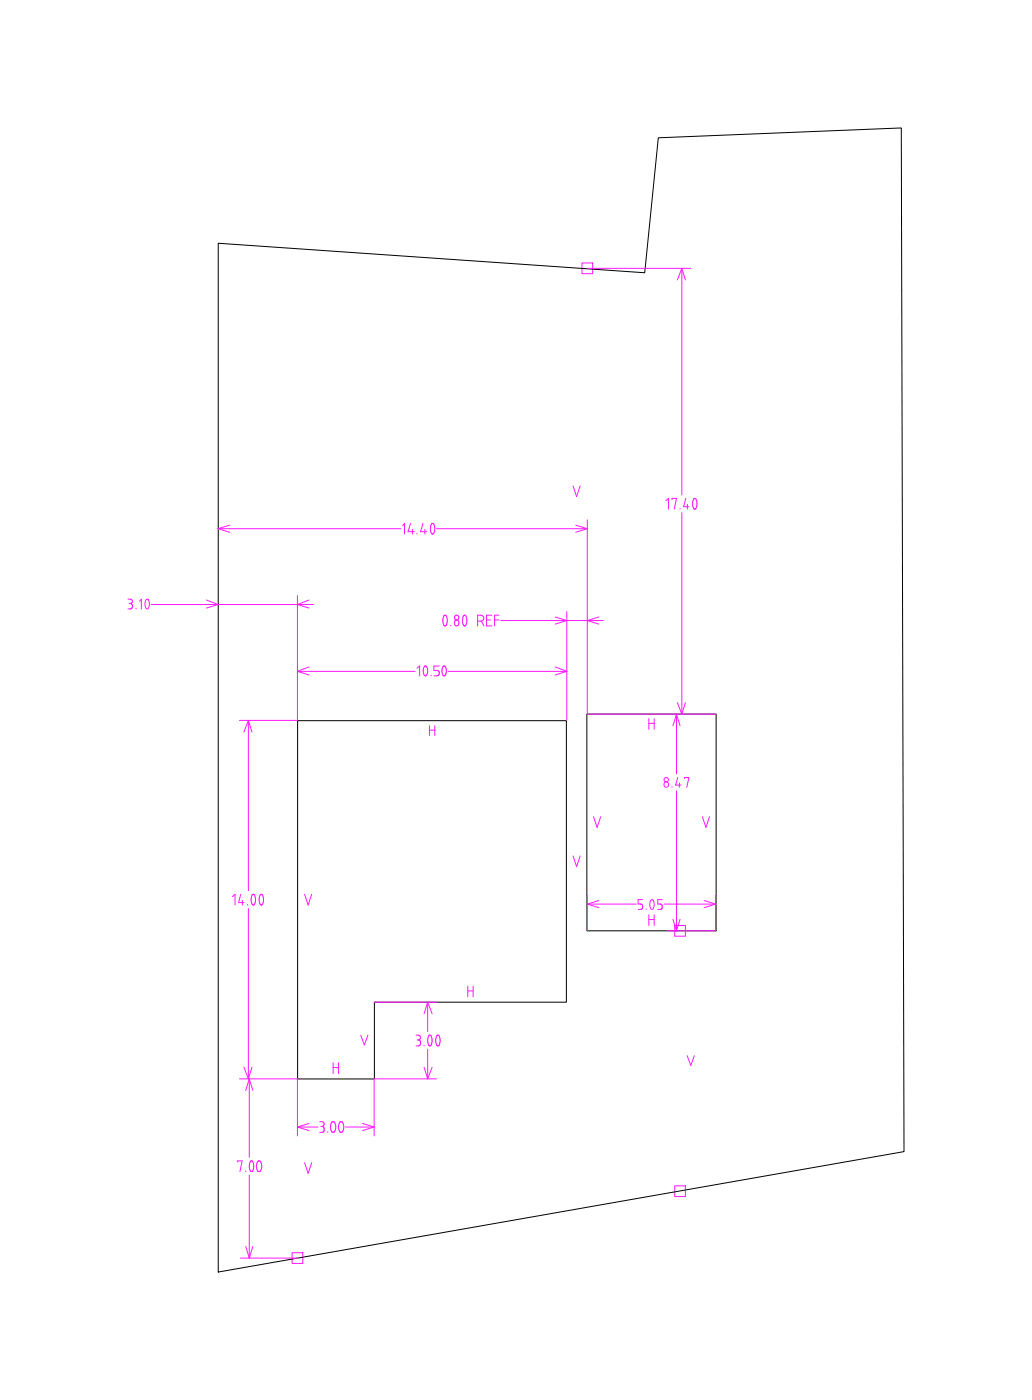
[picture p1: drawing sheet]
<svg xmlns="http://www.w3.org/2000/svg" width="40mm" height="55mm" viewBox="0 0 40 55" stroke-linecap="round" stroke-linejoin="round" font-family="sans-serif">
<g fill="none" stroke="#ff19ff" stroke-width=".04">
<path d="M22.4 19l.1 .4 .2-.4M22.7 10.3h.5v.4h-.5zM22.9 10.5h4.1M26 19.6l.1-.1v.4M26.3 19.5h.1l-.1 .4M26.6 19.9h.1M26.6 10.5v8.8M26.6 10.5l-.1 .4M26.6 10.5l.2 .4M26.8 19.5l-.1 .3h.2M26.9 19.7v.2M27.1 19.9h.1"/>
<path d="M27.1 19.5v.4M27.1 19.5h.1M27.2 19.9h-.1M27.2 19.5h.1M27.2 19.9h.1M27.2 19.5v.4M5 23.4h.1v.2M5 23.8h.1M5 23.6h.1M5.1 23.6h.1M5.1 23.8h.1M5.2 23.6h.1"/>
<path d="M5.2 23.8h-.1M5.2 23.6v.1M5.2 23.7v.1M5.2 23.7h.1M5.3 23.8h.1M5.5 23.5v-.1v.4M5.7 23.4a.18 .18 0 0 1 .1 .2 .18 .18 0 0 1-.1 .2zM5.9 23.6h6.3M8.1 23.4l.4 .2-.4 .2M8.5 20.7h7.2M8.5 20.7l.5 .1M9 20.5l-.5 .2"/>
<path d="M9.1 35l.1-.1v.5M9.4 34.9l-.1 .4h.2M9.5 35.2v.2M9.7 35.3v.1M9.7 28.2v6.6M9.7 35.5v6.7M9.7 28.2l-.2 .4M9.7 28.2l.1 .4M9.9 35v.4M9.9 35.4h.1M9.9 35h.1M9.9 34.9h.1"/>
<path d="M9.9 34.9v.1M9.9 35v.3M9.9 35.3v.1M9.9 35.3h.1M10.2 35.3h.1M10.2 35.3v.1M10.2 35v.3M10.2 35h.1M10.2 35.4h.1M10.2 34.9v.1M10.2 34.9h.1M10.2 35v.4"/>
<path d="M11.6 23.3v4.9h-2.2M11.6 26.2h4.6M11.6 26.2l.5 .2M11.9 34.9l.1 .5 .2-.5M12.1 26.1l-.5 .1M12.1 23.4l-.5 .2 .5 .2M14.6 39.2h2.5M15.7 20.5h.1v.4M16 20.5l-.1 .3h.3M16.1 20.7v.2M16.3 20.8v.1M16.3 26.1l.1-.1v.4"/>
<path d="M16.5 20.5l-.1 .3h.3M16.6 26v.4M16.6 26.4h.1M16.6 26h.1M16.6 20.7v.2M16.7 26v.4M16.7 26.4h.1M16.7 39.2v1.1M16.7 39.2l-.1 .4M16.7 39.2l.2 .4M16.8 28.4v.3M16.8 28.5h.2"/>
<path d="M16.8 26.4h.1M16.9 20.5v.3M16.9 20.9h.1M16.9 20.5h.1M16.9 20.5v.4M17 26.4h.1M17 28.4v.3M17.1 20.7h5.8M17.1 26.2h.1M17.1 26.4h.1M17.2 26.2v.1M17.2 26.3l-.1 .1"/>
<path d="M17.2 26h-.2v.2h.1M17.3 26.4h.1M17.3 26v.4M17.3 26h.1M17.3 24.1l.1 .4M17.4 26h.1M17.4 24.1h-.1M17.4 24.5h.1M17.4 26.4h.1M17.4 24v.1M17.4 24h.1M17.4 26v.4"/>
<path d="M17.4 24.1h.1M17.4 24.1v.4M17.5 26.2h4.6M17.6 24.4v.1M17.8 24.1v.1h.1a.12 .12 0 0 1 0 .2 .12 .12 0 0 1-.2 0 .12 .12 0 0 1 .1-.2h.1a.09 .09 0 0 0 0-.1 .09 .09 0 0 0-.1 0zM18.1 24.1v.3M18.1 24.4v.1M18.1 24.1h.1M18.1 24.5h.1M18.1 24h.1M18.2 24h-.1M18.2 24h.1"/>
<path d="M18.2 24.5h.1M18.2 24v.1M18.2 24.1v.3M18.2 24.4v.1M18.3 38.5v.5M18.3 38.7h.2M18.5 38.5v.5M18.7 24.3h.1a.12 .12 0 0 0 .1-.1 .12 .12 0 0 0-.1-.2h-.1v.5M18.8 24.3l.1 .2M19 24.2h.2M19.2 24h-.2v.5h.2M19.3 24.2h.2"/>
<path d="M19.5 24h-.2v.5M19.6 24.2h4M21.7 26.1l.4 .1M21.7 24.1l.4 .1-.4 .2M22.1 23.9v4.3M22.1 26.2l-.4 .2M22.4 33.4l.1 .5 .2-.5M22.5 20.5l.4 .2M22.9 20.3v7.6h5.1M22.9 35v1.4M22.9 35.3h2M22.9 35.3l.5 .2"/>
<path d="M22.9 20.7l-.4 .1M23.2 31.9l.1 .4 .2-.4M23.4 35.2l-.5 .1M23.4 24.1l-.5 .1 .5 .2M25 35.3h.1M25 35.5h-.1M25.1 35.3v.1M25.1 35.5h-.1M25.1 35.4h.1M25.1 35.5h.1M25.1 35.2h-.2v.1h.1M25.1 35.4v.1"/>
<path d="M25.2 35.5h.1M25.3 28.1v.4M25.3 35.7v.5M25.3 35.9h.3M25.3 28.3h.3M25.4 35.2a.18 .18 0 0 1 .2 .1 .18 .18 0 0 1-.2 .2zM25.6 28.1v.4M25.6 35.7v.5M25.8 35.5h-.1M25.8 35.3h.1M25.8 35.3l.1 .1M25.8 35.5h.1"/>
<path d="M25.9 35.4h.1M25.9 35.5h-.1M25.9 35.5h.1M25.9 35.2h-.2v.1h.1M25.9 35.4v.1M25.9 35.3h2.1M26.3 30.7v.1M26.3 35.9l.1 .5M26.4 36.2h.4v.4h-.4zM26.4 27.9v2.3M26.4 30.9v5.5M26.4 27.9l.2 .5"/>
<path d="M26.4 27.9l-.1 .5M26.5 27.5l.1 .4M26.5 30.4l-.1 .3h.2M26.5 30.6v.2M26.6 35.9l-.2 .5M26.6 20v7.9M26.7 30.4h.2l-.1 .4M26.8 27.5l-.2 .4M27.4 31.9l.2 .4 .1-.4M27.5 35.2l.5 .1M28 35v1.4h-1.9M28 35.3l-.5 .2"/>
<path d="M9.3 45.4h.2l-.1 .4M9.4 42.2h2.2v2.2M9.4 49.2h2.2M9.5 41.7l.2 .5M9.6 48.7l.1 .5M9.6 45.8h.1M9.7 42.2v3M9.7 45.9v3.3M9.7 42.2l-.1 .4M9.7 42.2l.2 .4M9.8 45.4v.4M9.8 45.4h.1"/>
<path d="M9.8 45.8h.1M9.8 41.7l-.1 .5M9.9 45.4h.1M9.9 45.4l-.1 .4M9.9 48.7l-.2 .5M10.1 45.4v.4M10.1 45.8h.1M10.1 45.4h.1M10.2 45.8h-.1M10.2 45.4h.1M10.2 45.4v.2v.2M11.4 49h.4v.4h-.4z"/>
<path d="M11.6 44h.8M11.6 44l.5 .2M11.9 45.4l.1 .4 .2-.4M12.1 43.9l-.5 .1M12.5 43.8l.1 .1v.1M12.6 44h.1M12.6 44.2h-.1M12.6 44h-.1M12.6 44.2h.1M12.6 44l.1 .1M12.7 44.1h.1M12.7 44.2h-.1"/>
<path d="M12.7 44.1v.1M12.7 44.2h.1M12.8 44.2h.1M13 44.2h.1M13 43.8l-.1 .2 .1 .2M13 43.8h.1M13 41.5v.4M13 41.7h.2M13.1 43.8v.3l-.1 .1M13.2 41.5v.4M13.3 44.2h.1M13.3 43.8v.4"/>
<path d="M13.3 43.8h.1M13.4 43.8v.2v.2M13.4 44.2h-.1M13.4 44.2h.1M13.5 44h1.1M14.1 40.4l.1 .4 .2-.4M14.2 43.9l.4 .1M14.6 44l-.4 .2M16.3 40.4l.1 .1-.1 .1M16.3 40.9h.1M16.3 40.6h.1M16.4 40.6h.1"/>
<path d="M16.4 40.9h-.1M16.4 40.6v.1M16.4 40.9h.1M16.4 40.7h.1M16.4 40.8v.1M16.4 40.8h.1M16.4 40.7v.1M16.6 41.7l.1 .5M16.6 40.8v.1M16.7 41v1.2M16.8 40.5v.4M16.8 40.9h.1"/>
<path d="M16.8 40.5h.1M16.8 40.4v.1M16.9 41.7l-.2 .5M17.1 42.2h-2.5v2.2M17.1 40.5v.4M17.1 40.9h.1M17.1 40.5h.1M17.1 40.4v.1M26.4 46.3h.4v.5h-.4zM26.8 41.3l.2 .3 .1-.3"/>
<circle cx="26" cy="30.7" r=".1"/>
<circle cx="26" cy="30.5" r=".09"/>
</g>
<path d="M8.5 9.5l16.7 1.2 .5-5.3 9.5-.4 .1 40-26.8 4.7zM11.6 28.2h10.5v11h-7.5v3h-3zM22.9 27.9h5.1v8.5h-5.1z" fill="none" stroke="#000" stroke-width=".04"/>
</svg>
